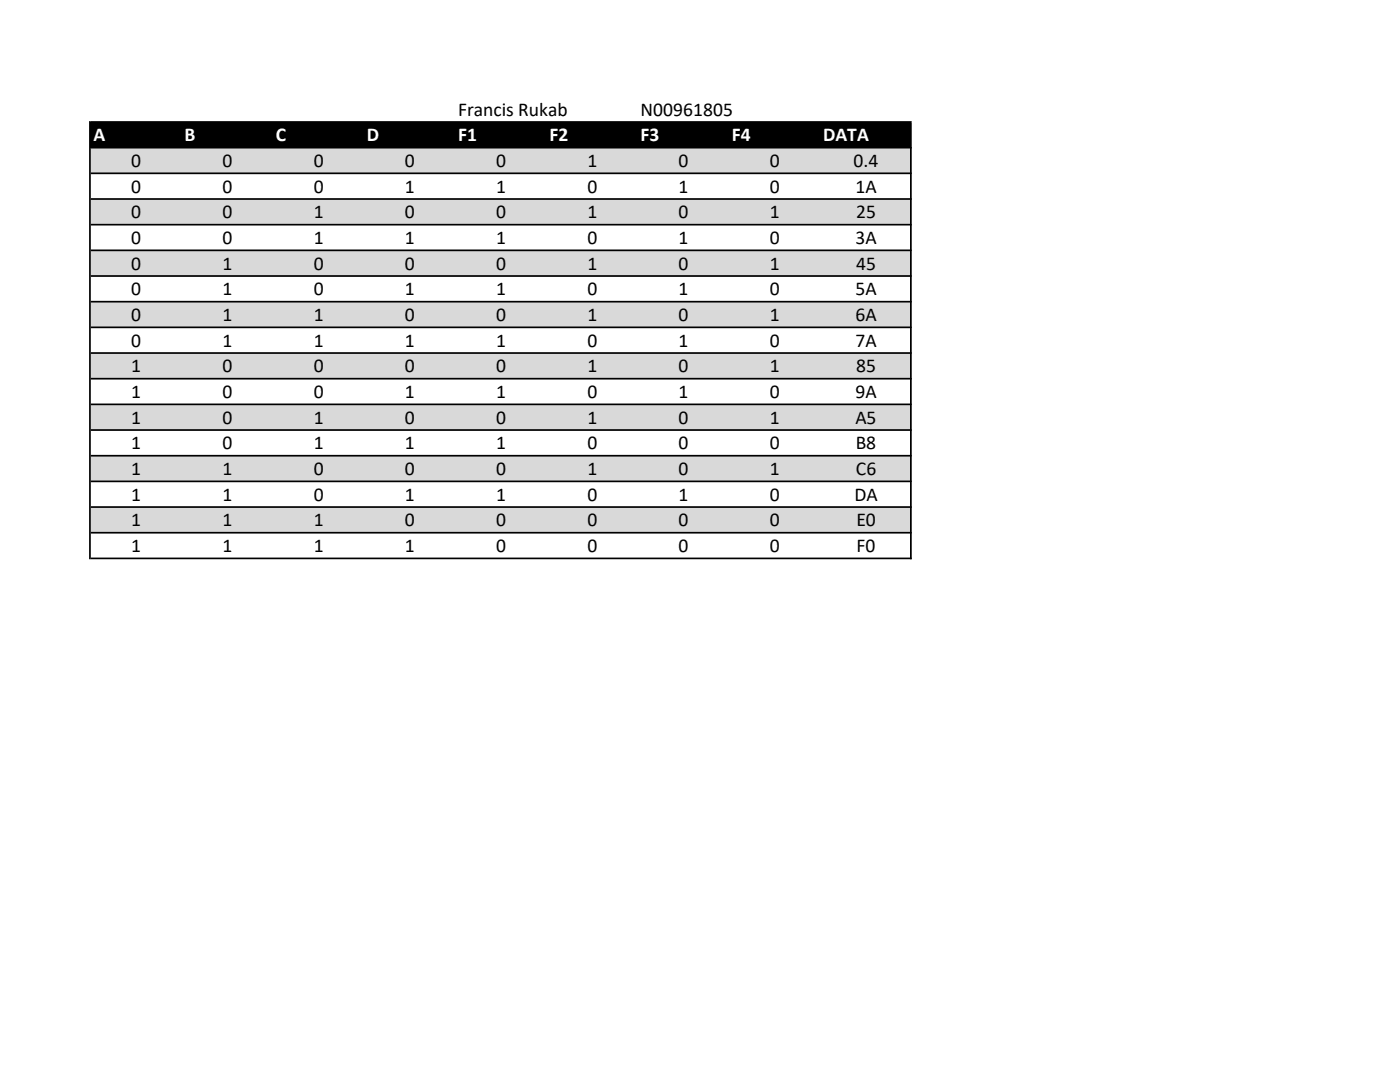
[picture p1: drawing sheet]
<svg xmlns="http://www.w3.org/2000/svg" width="279mm" height="216mm" viewBox="0 0 279 216" stroke-linecap="round" stroke-linejoin="round" font-family="sans-serif">
<defs><g id="words">
<g font-size="3.9">
<text x="91.4" y="23.1">Francis Rukab</text>
<text x="127.8" y="23.1">N00961805</text>
<text x="26.2" y="33.3">0</text>
<text x="44.4" y="33.3">0</text>
<text x="62.6" y="33.3">0</text>
<text x="80.8" y="33.3">0</text>
<text x="99" y="33.3">0</text>
<text x="117.2" y="33.3">1</text>
<text x="135.4" y="33.3">0</text>
<text x="153.6" y="33.3">0</text>
<text x="170.3" y="33.3">0.4</text>
<text x="26.2" y="38.4">0</text>
<text x="44.4" y="38.4">0</text>
<text x="62.6" y="38.4">0</text>
<text x="80.8" y="38.4">1</text>
<text x="99" y="38.4">1</text>
<text x="117.2" y="38.4">0</text>
<text x="135.4" y="38.4">1</text>
<text x="153.6" y="38.4">0</text>
<text x="170.7" y="38.4">1A</text>
<text x="26.2" y="43.6">0</text>
<text x="44.4" y="43.6">0</text>
<text x="62.6" y="43.6">1</text>
<text x="80.8" y="43.6">0</text>
<text x="99" y="43.6">0</text>
<text x="117.2" y="43.6">1</text>
<text x="135.4" y="43.6">0</text>
<text x="153.6" y="43.6">1</text>
<text x="170.9" y="43.6">25</text>
<text x="26.2" y="48.7">0</text>
<text x="26.2" y="53.8">0</text>
<text x="44.4" y="48.7">0</text>
<text x="44.4" y="53.8">1</text>
<text x="62.6" y="48.7">1</text>
<text x="62.6" y="53.8">0</text>
<text x="80.8" y="48.7">1</text>
<text x="80.8" y="53.8">0</text>
<text x="99" y="48.7">1</text>
<text x="99" y="53.8">0</text>
<text x="117.2" y="48.7">0</text>
<text x="117.2" y="53.8">1</text>
<text x="135.4" y="48.7">1</text>
<text x="135.4" y="53.8">0</text>
<text x="153.6" y="48.7">0</text>
<text x="153.6" y="53.8">1</text>
<text x="170.7" y="48.7">3A</text>
<text x="170.9" y="53.8">45</text>
<text x="26.2" y="58.9">0</text>
<text x="44.4" y="58.9">1</text>
<text x="62.6" y="58.9">0</text>
<text x="80.8" y="58.9">1</text>
<text x="99" y="58.9">1</text>
<text x="117.2" y="58.9">0</text>
<text x="135.4" y="58.9">1</text>
<text x="153.6" y="58.9">0</text>
<text x="170.7" y="58.9">5A</text>
<text x="26.2" y="64.1">0</text>
<text x="44.4" y="64.1">1</text>
<text x="62.6" y="64.1">1</text>
<text x="80.8" y="64.1">0</text>
<text x="99" y="64.1">0</text>
<text x="117.2" y="64.1">1</text>
<text x="135.4" y="64.1">0</text>
<text x="153.6" y="64.1">1</text>
<text x="170.7" y="64.1">6A</text>
<text x="26.2" y="69.2">0</text>
<text x="44.4" y="69.2">1</text>
<text x="62.6" y="69.2">1</text>
<text x="80.8" y="69.2">1</text>
<text x="99" y="69.2">1</text>
<text x="117.2" y="69.2">0</text>
<text x="135.4" y="69.2">1</text>
<text x="153.6" y="69.2">0</text>
<text x="170.7" y="69.2">7A</text>
<text x="26.2" y="74.3">1</text>
<text x="44.4" y="74.3">0</text>
<text x="62.6" y="74.3">0</text>
<text x="80.8" y="74.3">0</text>
<text x="99" y="74.3">0</text>
<text x="117.2" y="74.3">1</text>
<text x="135.4" y="74.3">0</text>
<text x="153.6" y="74.3">1</text>
<text x="170.9" y="74.3">85</text>
<text x="26.2" y="79.4">1</text>
<text x="44.4" y="79.4">0</text>
<text x="62.6" y="79.4">0</text>
<text x="80.8" y="79.4">1</text>
<text x="99" y="79.4">1</text>
<text x="117.2" y="79.4">0</text>
<text x="135.4" y="79.4">1</text>
<text x="153.6" y="79.4">0</text>
<text x="170.7" y="79.4">9A</text>
<text x="26.2" y="84.5">1</text>
<text x="26.2" y="89.7">1</text>
<text x="44.4" y="84.5">0</text>
<text x="44.4" y="89.7">0</text>
<text x="62.6" y="84.5">1</text>
<text x="62.6" y="89.7">1</text>
<text x="80.8" y="84.5">0</text>
<text x="80.8" y="89.7">1</text>
<text x="99" y="84.5">0</text>
<text x="99" y="89.7">1</text>
<text x="117.2" y="84.5">1</text>
<text x="117.2" y="89.7">0</text>
<text x="135.4" y="84.5">0</text>
<text x="135.4" y="89.7">0</text>
<text x="153.6" y="84.5">1</text>
<text x="153.6" y="89.7">0</text>
<text x="170.7" y="84.5">A5</text>
<text x="170.8" y="89.7">B8</text>
<text x="26.2" y="94.8">1</text>
<text x="44.4" y="94.8">1</text>
<text x="62.6" y="94.8">0</text>
<text x="80.8" y="94.8">0</text>
<text x="99" y="94.8">0</text>
<text x="117.2" y="94.8">1</text>
<text x="135.4" y="94.8">0</text>
<text x="153.6" y="94.8">1</text>
<text x="170.8" y="94.8">C6</text>
<text x="26.2" y="99.9">1</text>
<text x="44.4" y="99.9">1</text>
<text x="62.6" y="99.9">0</text>
<text x="80.8" y="99.9">1</text>
<text x="99" y="99.9">1</text>
<text x="117.2" y="99.9">0</text>
<text x="135.4" y="99.9">1</text>
<text x="153.6" y="99.9">0</text>
<text x="170.5" y="99.9">DA</text>
<text x="26.2" y="105">1</text>
<text x="44.4" y="105">1</text>
<text x="62.6" y="105">1</text>
<text x="80.8" y="105">0</text>
<text x="99" y="105">0</text>
<text x="117.2" y="105">0</text>
<text x="135.4" y="105">0</text>
<text x="153.6" y="105">0</text>
<text x="170.9" y="105">E0</text>
<text x="26.2" y="110.2">1</text>
<text x="44.4" y="110.2">1</text>
<text x="62.6" y="110.2">1</text>
<text x="80.8" y="110.2">1</text>
<text x="99" y="110.2">0</text>
<text x="117.2" y="110.2">0</text>
<text x="135.4" y="110.2">0</text>
<text x="153.6" y="110.2">0</text>
<text x="170.9" y="110.2">F0</text>
</g>
<g font-size="3.9" fill="#fff">
<text x="18.6" y="28.2">A</text>
<text x="36.8" y="28.2">B</text>
<text x="55" y="28.2">C</text>
<text x="73.2" y="28.2">D</text>
<text x="91.4" y="28.2">F1</text>
<text x="109.6" y="28.2">F2</text>
<text x="127.8" y="28.2">F3</text>
<text x="146" y="28.2">F4</text>
<text x="164.3" y="28.2">DATA</text>
</g>
</g></defs>
<path d="M18.1 24.3h163.7v5.2h-163.7z" fill="#000"/>
<path d="M18.1 29.5h163.7v5.1h-163.7zM18.1 39.7h163.7v5.2h-163.7zM18.1 50h163.7v5.1h-163.7zM18.1 60.2h163.7v5.2h-163.7zM18.1 70.4h163.7v5.2h-163.7zM18.1 80.7h163.7v5.2h-163.7zM18.1 90.9h163.7v5.2h-163.7zM18.1 101.2h163.7v5.1h-163.7z" fill-rule="evenodd" fill="#d9d9d9"/>
<g fill="#000">
<path d="M17.8 24.2h.3v87.4h-.3zM181.6 24.5h.3v87.1h-.3z" fill-rule="evenodd"/>
<path d="M18.1 24.2h163.8v.3h-163.8zM18.1 29.3h163.8v.3h-163.8zM18.1 34.4h163.8v.4h-163.8zM18.1 39.5h163.8v.4h-163.8zM18.1 44.7h163.8v.3h-163.8zM18.1 49.8h163.8v.3h-163.8zM18.1 54.9h163.8v.3h-163.8zM18.1 60h163.8v.4h-163.8zM18.1 65.2h163.8v.3h-163.8zM18.1 70.3h163.8v.3h-163.8zM18.1 75.4h163.8v.3h-163.8zM18.1 80.5h163.8v.4h-163.8zM18.1 85.6h163.8v.4h-163.8zM18.1 90.8h163.8v.3h-163.8zM18.1 95.9h163.8v.3h-163.8zM18.1 101h163.8v.3h-163.8zM18.1 106.1h163.8v.4h-163.8zM18.1 111.3h163.8v.3h-163.8z" fill-rule="evenodd"/>
</g>
<use href="#words"/>
</svg>
